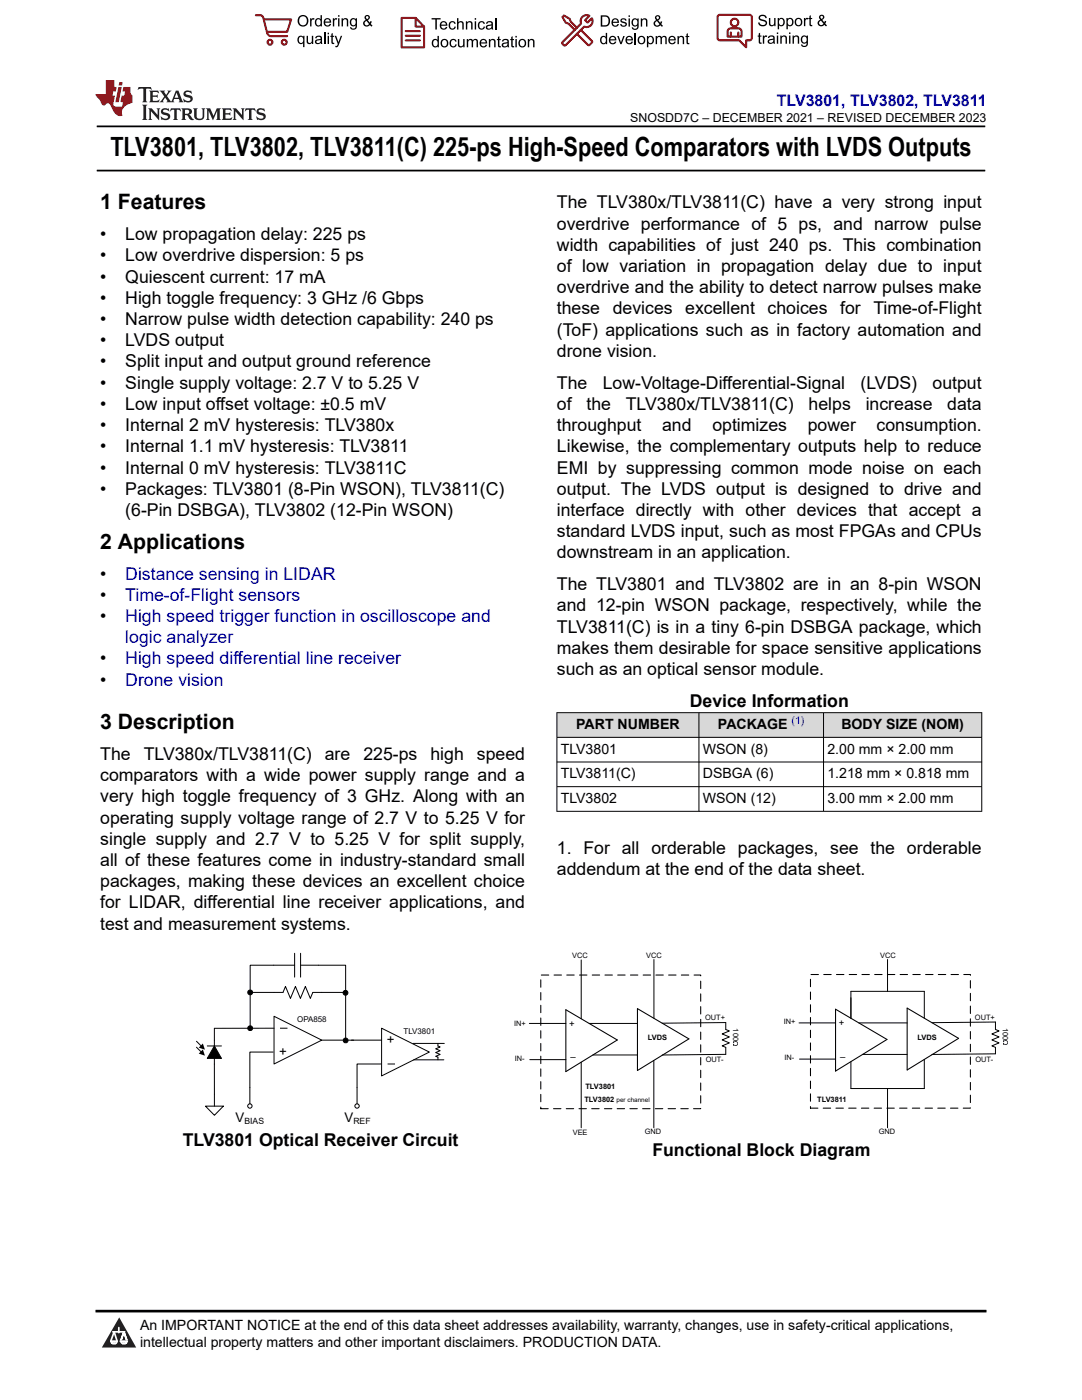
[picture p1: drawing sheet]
<svg xmlns="http://www.w3.org/2000/svg" width="216mm" height="279mm" viewBox="0 0 216 279" stroke-linecap="round" stroke-linejoin="round" font-family="sans-serif">
<defs><g id="words">
<text font-size="5.3" x="22" y="31.2">TLV3801, TLV3802, TLV3811(C) 225-ps High-Speed Comparators with LVDS Outputs</text>
<g font-size="4.2">
<text x="20" y="41.8">1 Features</text>
<text x="20" y="109.5">2 Applications</text>
<text x="20" y="145.5">3 Description</text>
</g>
<g font-size="3.5">
<text x="111.1" y="41.6">The TLV380x/TLV3811(C) have a very strong input</text>
<text x="20" y="47.9">•</text>
<text x="25" y="47.9">Low propagation delay: 225 ps</text>
<text x="111.1" y="45.8">overdrive performance of 5 ps, and narrow pulse</text>
<text x="20" y="52.2">•</text>
<text x="25" y="52.2">Low overdrive dispersion: 5 ps</text>
<text x="111.1" y="50.1">width capabilities of just 240 ps. This combination</text>
<text x="20" y="56.4">•</text>
<text x="25" y="56.4">Quiescent current: 17 mA</text>
<text x="111.1" y="54.3">of low variation in propagation delay due to input</text>
<text x="111.1" y="58.5">overdrive and the ability to detect narrow pulses make</text>
<text x="20" y="60.6">•</text>
<text x="20" y="64.9">•</text>
<text x="25" y="60.6">High toggle frequency: 3 GHz /6 Gbps</text>
<text x="25" y="64.9">Narrow pulse width detection capability: 240 ps</text>
<text x="111.1" y="62.8">these</text>
<text x="122.3" y="62.8">devices</text>
<text x="136.7" y="62.8">excellent</text>
<text x="153.2" y="62.8">choices</text>
<text x="167.6" y="62.8">for Time-of-Flight</text>
<text x="20" y="69.1">•</text>
<text x="25" y="69.1">LVDS output</text>
<text x="111.1" y="67">(ToF) applications such as in factory automation and</text>
<text x="111.1" y="71.2">drone vision.</text>
<text x="20" y="73.3">•</text>
<text x="20" y="77.6">•</text>
<text x="25" y="73.3">Split input and output ground reference</text>
<text x="25" y="77.6">Single supply voltage: 2.7 V to 5.25 V</text>
<text x="111.1" y="77.6">The</text>
<text x="120.3" y="77.6">Low-Voltage-Differential-Signal</text>
<text x="171.7" y="77.6">(LVDS)</text>
<text x="186.1" y="77.6">output</text>
<text x="20" y="81.8">•</text>
<text x="25" y="81.8">Low input offset voltage: ±0.5 mV</text>
<text x="111.1" y="81.8">of</text>
<text x="117" y="81.8">the</text>
<text x="124.9" y="81.8">TLV380x/TLV3811(C)</text>
<text x="161.4" y="81.8">helps</text>
<text x="172.7" y="81.8">increase</text>
<text x="189" y="81.8">data</text>
<text x="20" y="86">•</text>
<text x="25" y="86">Internal 2 mV hysteresis: TLV380x</text>
<text x="111.1" y="86">throughput</text>
<text x="132.1" y="86">and</text>
<text x="142.1" y="86">optimizes</text>
<text x="161.2" y="86">power</text>
<text x="174.9" y="86">consumption.</text>
<text x="20" y="90.3">•</text>
<text x="20" y="94.5">•</text>
<text x="25" y="90.3">Internal 1.1 mV hysteresis: TLV3811</text>
<text x="25" y="94.5">Internal 0 mV hysteresis: TLV3811C</text>
<text x="111.1" y="94.5">EMI by suppressing common mode noise on each</text>
<text x="111.1" y="90.3">Likewise, the complementary outputs help to reduce</text>
<text x="20" y="98.7">•</text>
<text x="25" y="98.7">Packages: TLV3801 (8-Pin WSON), TLV3811(C)</text>
<text x="111.1" y="98.7">output. The LVDS output is designed to drive and</text>
<text x="25" y="103">(6-Pin DSBGA), TLV3802 (12-Pin WSON)</text>
<text x="111.1" y="103">interface directly with other devices that accept a</text>
<text x="111.1" y="107.2">standard LVDS input, such as most FPGAs and CPUs</text>
<text x="111.1" y="111.4">downstream in an application.</text>
<text x="20" y="115.7">•</text>
<text x="20" y="119.9">•</text>
<text x="111.1" y="117.8">The TLV3801 and TLV3802 are in an 8-pin WSON</text>
<text x="20" y="124.1">•</text>
<text x="111.1" y="122">and 12-pin WSON package, respectively, while the</text>
<text x="111.1" y="126.3">TLV3811(C) is in a tiny 6-pin DSBGA package, which</text>
<text x="111.1" y="130.5">makes them desirable for space sensitive applications</text>
<text x="20" y="132.6">•</text>
<text x="20" y="136.8">•</text>
<text x="111.1" y="134.7">such as an optical sensor module.</text>
<text x="137.6" y="141.1">Device Information</text>
<text x="20" y="151.7">The</text>
<text x="20" y="155.9">comparators with a wide power supply range and a</text>
<text x="28.7" y="151.7">TLV380x/TLV3811(C)</text>
<text x="64.8" y="151.7">are</text>
<text x="72.5" y="151.7">225-ps</text>
<text x="85.9" y="151.7">high</text>
<text x="95.2" y="151.7">speed</text>
<text x="20" y="160.1">very high toggle frequency of 3 GHz. Along with an</text>
<text x="20" y="164.4">operating supply voltage range of 2.7 V to 5.25 V for</text>
<text x="20" y="172.8">all of these features come in industry-standard small</text>
<text x="20" y="168.6">single supply and 2.7 V to 5.25 V for split supply,</text>
<text x="111.1" y="170.3">1. For all orderable packages, see the orderable</text>
<text x="20" y="177.1">packages, making these devices an excellent choice</text>
<text x="111.1" y="174.6">addendum at the end of the data sheet.</text>
<text x="20" y="185.5">test and measurement systems.</text>
<text x="20" y="181.3">for LIDAR, differential line receiver applications, and</text>
<text x="36.5" y="228.8">TLV3801 Optical Receiver Circuit</text>
<text x="130.2" y="230.8">Functional Block Diagram</text>
</g>
<g font-size="3.5" fill="#00f">
<text x="25" y="115.7">Distance sensing in LIDAR</text>
<text x="25" y="119.9">Time-of-Flight sensors</text>
<text x="25" y="124.1">High speed trigger function in oscilloscope and</text>
<text x="25" y="128.4">logic analyzer</text>
<text x="25" y="132.6">High speed differential line receiver</text>
<text x="25" y="136.8">Drone vision</text>
</g>
<text font-size="3.2" fill="#00f" x="155" y="21.1">TLV3801, TLV3802, TLV3811</text>
<g font-size="2.8">
<text x="115" y="145.5">PART NUMBER</text>
<text x="143.3" y="145.5">PACKAGE</text>
<text x="167.9" y="145.5">BODY SIZE (NOM)</text>
<text x="111.9" y="150.4">TLV3801</text>
<text x="111.9" y="155.3">TLV3811(C)</text>
<text x="140.2" y="150.4">WSON (8)</text>
<text x="140.2" y="155.3">DSBGA (6)</text>
<text x="165.1" y="150.4">2.00 mm × 2.00 mm</text>
<text x="165.1" y="155.3">1.218 mm × 0.818 mm</text>
<text x="111.9" y="160.3">TLV3802</text>
<text x="140.2" y="160.3">WSON (12)</text>
<text x="165.1" y="160.3">3.00 mm × 2.00 mm</text>
<text x="27.9" y="265.5">An IMPORTANT NOTICE at the end of this data sheet addresses availability, warranty, changes, use in safety-critical applications,</text>
<text x="27.9" y="268.9">intellectual property matters and other important disclaimers. PRODUCTION DATA.</text>
</g>
<g font-size="2.6">
<text x="77.2" y="208.5">+</text>
<text x="55.7" y="210.7">+</text>
<text x="47" y="223.9">V</text>
<text x="68.7" y="224">V</text>
</g>
<text font-size="2.5" x="125.8" y="24.3">SNOSDD7C – DECEMBER 2021 – REVISED DECEMBER 2023</text>
<text font-size="2.1" fill="#00f" x="157.9" y="144.6">(1)</text>
<g font-size="1.9">
<text x="113.5" y="204.9">+</text>
<text x="167.4" y="204.8">+</text>
<text x="113.8" y="211.6">–</text>
<text x="167.6" y="211.5">–</text>
</g>
<g font-size="1.7">
<text x="48.8" y="224.3">BIAS</text>
<text x="70.5" y="224.3">REF</text>
</g>
<g font-size="1.6">
<text x="59.3" y="204">OPA858</text>
<text x="80.5" y="206.3">TLV3801</text>
</g>
<g font-size="1.5">
<text x="114.2" y="191.2">VCC</text>
<text x="129" y="191.2">VCC</text>
<text x="175.6" y="191.2">VCC</text>
<text x="140.7" y="203.6">OUT+</text>
<text x="194.5" y="203.5">OUT+</text>
<text x="102.6" y="204.7">IN+</text>
<text x="129.3" y="207.6">LVDS</text>
<text x="146.3" y="205.2" transform="rotate(90 146.3 205.2)">100</text>
<text x="156.4" y="204.4">IN+</text>
<text x="183.1" y="207.5">LVDS</text>
<text x="200.1" y="205.1" transform="rotate(90 200.1 205.1)">100</text>
<text x="102.7" y="211.8">IN-</text>
<text x="140.8" y="212">OUT-</text>
<text x="156.5" y="211.5">IN-</text>
<text x="194.6" y="211.9">OUT-</text>
<text x="116.6" y="219.9">TLV3802</text>
<text x="116.8" y="217.4">TLV3801</text>
<text x="163.1" y="220">TLV3811</text>
<text x="114.3" y="226.5">VEE</text>
<text x="128.7" y="226.3">GND</text>
<text x="175.3" y="226.3">GND</text>
</g>
<text font-size="1.3" x="123" y="219.9">per channel</text>
</g></defs>
<path d="M19.3 25.2h177.3M19.3 34h177.3" fill="none" stroke="#000" stroke-width=".35"/>
<g fill="#d8d8d8">
<path d="M111.1 142.2h84.8v5h-84.8z" fill-rule="evenodd"/>
<path d="M111.2 142.3h28.2v4.8h-28.2z" fill-rule="evenodd"/>
<path d="M139.5 142.3h24.8v4.8h-24.8z" fill-rule="evenodd"/>
<path d="M164.4 142.3h31.4v4.8h-31.4z" fill-rule="evenodd"/>
</g>
<g fill="none" stroke="#000" stroke-width=".2">
<path d="M111.1 142.2h84.9M111.1 147.2h84.9M111.1 152.1h84.9M111.1 157h84.9M111.1 142.2v19.8M139.5 142.2v19.8M164.3 142.2v19.8M195.9 142.2v19.8M111.1 161.9h84.9M58.8 192.6h-8.9v5.5M58.8 190.2v4.8M60 192.6h9v5.5"/>
<path d="M60 190.2v4.8M69 198.1h-6.6l-.5 1.1-1-2.3-1 2.3-1-2.3-.9 2.3-1-2.3-.5 1.2h-6.6v7.1M69 198.1v9.5h-4.8M39.2 207.8l.9 .9M39.2 209l.9 .9M41.4 208.7h2.8M42.8 208.7l1.4 2.5h-2.8zM42.8 205.2v15.6M54.5 210h-4.6v10.3M54.7 205.2h-11.9M54.7 202.8l9.5 4.8-9.5 4.7zM55.9 205.2h1.5"/>
<path d="M68.8 207.6h1.8M70.1 207.6h6M76 212.3h-4.8v8M76.1 205.2l9.6 4.8-9.6 4.7zM77.3 212.3h1.5M82.4 208.2h6.3M82.6 211.5h6M87.4 208.2v.6l.4 .1-.9 .4 .9 .4-.9 .4 .9 .3-.9 .4 .5 .2v.5M41 220.8h3.6l-1.8 1.8z"/>
<circle cx="49.9" cy="198.1" r=".48"/>
<circle cx="68.9" cy="198.1" r=".48"/>
<circle cx="49.9" cy="205.2" r=".48"/>
<circle cx="69" cy="207.6" r=".48"/>
<circle cx="49.9" cy="220.7" r=".43"/>
<circle cx="71.2" cy="220.7" r=".43"/>
</g>
<g fill="#000">
<path d="M40.5 208.3l.4 1.2-1.2-.4zM40.5 209.4l.4 1.3-1.2-.4zM42.8 208.7l1.4 2.5h-2.8z"/>
<circle cx="49.9" cy="198.1" r=".48"/>
<circle cx="68.9" cy="198.1" r=".48"/>
<circle cx="49.9" cy="205.2" r=".48"/>
<circle cx="69" cy="207.6" r=".48"/>
</g>
<path d="M107.9 194.6h31.9v26.7h-31.9z" fill-rule="evenodd" fill="#fff"/>
<path d="M107.9 194.6h31.9v26.7h-31.9z" fill="none" stroke="#000" stroke-width=".21" stroke-dasharray="1.5 1.1"/>
<path d="M116 191.6v11.7M130.5 191.5v11.7M105.6 204.2h7.3M105.7 211.5h7.2M116 212v13.1M117.6 204.2h9.6M118.3 210.5h8.9M130.5 211.6v13.5M132.1 204.2l12.7-.1v1.4l.7 .3-1.4 .5 1.4 .6-1.4 .6 1.4 .6-1.4 .6 .7 .3v1.4l-12.7 .1" fill="none" stroke="#000" stroke-width=".2"/>
<path d="M112.9 201.5l10.3 6.1-10.3 6.3zM127.2 201.3l10.3 6-10.3 6.3z" fill="none" stroke="#000" stroke-width=".21"/>
<path d="M161.7 194.5h31.9v26.7h-31.9z" fill-rule="evenodd" fill="#fff"/>
<path d="M161.7 194.5h31.9v26.7h-31.9z" fill="none" stroke="#000" stroke-width=".21" stroke-dasharray="1.5 1.1"/>
<path d="M177.1 191.5v6.3M159.4 204.1h7.3M159.5 211.4h7.2M171.4 204.1h9.6M172.1 210.4h8.9M177.1 217.2v7.9M184.4 203.2v-5.4h-14.6v5.4M184.4 211.4v5.8h-14.6v-5.3M185.9 204.1l12.7-.1v1.5l.7 .3-1.4 .5 1.4 .6-1.4 .6 1.4 .6-1.4 .6 .7 .3v1.3l-12.7 .1" fill="none" stroke="#000" stroke-width=".2"/>
<path d="M166.7 201.4l10.3 6-10.3 6.4zM181 201.2l10.3 6-10.3 6.3z" fill="none" stroke="#000" stroke-width=".21"/>
<path d="M0 0h215.9v23.8h-215.9z" fill-rule="evenodd" fill="#fff"/>
<path d="M27.7 17.4l-.2 .6 .5-.3h.6v.1v2.2l-.2 .4h1l-.2-.4v-2.2v-.1h.5l.5 .3-.1-.6zM29.8 18.1l.2 .4v1.5l-.2 .4h1.9l.1-.6a1.08 1.08 0 0 1-1.3 .2v-.7h.6l.4 .2v-.6l-.4 .2h-.6v-.6l.2-.1a1 1 0 0 1 1 .2l-.1-.5zM31.8 18.1l1 1.1-1 1.2h.9l-.2-.2 .4-.7 .5 .7-.2 .2h1.6l-.2-.2 .1-.4h1l.1 .4-.1 .2h.9l-.2-.3-.8-2h-.5l-1 2.2-.8-1.1 .9-1.1h-.8l.2 .2-.5 .7-.3-.7 .1-.2zM35.2 18.5l.4 1h-.8zM36.8 18.2a.65 .65 0 0 0-.2 .7 .65 .65 0 0 0 .6 .5l.7 .2 .1 .2a.79 .79 0 0 1-.7 .4 .79 .79 0 0 1-.7-.5l.1 .7 .2-.1a.93 .93 0 0 0 1.1 .1 .93 .93 0 0 0 .4-1 1.46 1.46 0 0 0-1.2-.6l-.1-.3a1.09 1.09 0 0 1 1.2 .2l-.2-.6-.1 .1-.6-.2zM28.4 20.9l.2 .4v2.3l-.2 .3h1l-.2-.3v-2.3l.2-.4zM29.6 21.6l.2 .4v1.6l-.2 .3h.8l-.3-.3v-1.4l1.7 1.8v-2l.2-.4h-.8l.2 .2 .1 1.1-1.2-1.3zM32.3 21.8a.65 .65 0 0 0-.2 .7 .65 .65 0 0 0 .7 .4l.6 .2 .1 .2a.79 .79 0 0 1-.7 .4 .79 .79 0 0 1-.7-.5l.1 .7 .2-.1a.93 .93 0 0 0 1.1 .1 .93 .93 0 0 0 .4-.9 1.46 1.46 0 0 0-1.2-.6l-.1-.4a1.09 1.09 0 0 1 1.2 .2l-.2-.6-.1 .1-.6-.1zM34.1 21.6l-.1 .7a.63 .63 0 0 1 .7-.4l.1 1.7-.3 .3h1l-.2-.3v-1.7a.66 .66 0 0 1 .8 .4l-.1-.7zM36.2 21.6l.2 .4v1.6l-.2 .3h.9l-.2-.2v-.7h.5l.1 .2a.79 .79 0 0 0 1.2 .6l-1-.9a.61 .61 0 0 0 .6-.6 .61 .61 0 0 0-.5-.6zM36.9 21.9h.2a.47 .47 0 0 1 .5 .1 .47 .47 0 0 1 .1 .5l-.2 .2h-.6zM38.5 21.6l.2 .2a2.27 2.27 0 0 0 .4 2 1.04 1.04 0 0 0 1.7-.7v-1.3l.2-.2h-.8l.2 .4v1.1a.6 .6 0 0 1-.6 .6 .6 .6 0 0 1-.6-.6v-1.1l.3-.4zM41.1 21.6l.2 .4v1.6l-.2 .3h.7l-.2-.3v-1.5l.9 1.9 .8-1.9v1.5l-.2 .3h1l-.3-.3v-1.6l.3-.4h-.8l-.7 1.5-.7-1.5zM44.3 21.6l.2 .4v1.6l-.2 .3h1.9l.1-.5a1.09 1.09 0 0 1-1.3 .1v-.6h.6l.4 .1v-.6l-.4 .2h-.6v-.6l.2-.1a1.01 1.01 0 0 1 1 .3l-.1-.6zM46.4 21.6l.3 .4v1.6l-.3 .3h.8l-.2-.3v-1.4l1.6 1.8v-2l.2-.4h-.7l.2 .2v1.1l-1.2-1.3zM49 21.6l-.1 .7a.63 .63 0 0 1 .8-.4v1.7l-.3 .3h1l-.2-.3v-1.7a.66 .66 0 0 1 .8 .4l-.1-.7zM51.4 21.8a.65 .65 0 0 0-.2 .7 .65 .65 0 0 0 .6 .4l.6 .2 .2 .2a.79 .79 0 0 1-.8 .4 .79 .79 0 0 1-.6-.5l.1 .7 .2-.1a.93 .93 0 0 0 1 .1 .93 .93 0 0 0 .5-.9 1.46 1.46 0 0 0-1.3-.6l-.1-.4a1.09 1.09 0 0 1 1.3 .2l-.2-.6-.2 .1-.5-.1z" fill="#231f20"/>
<path d="M21.1 16v2.8h-2.1l.1 .3 .9 1a.95 .95 0 0 0 .9 .9 .59 .59 0 0 1 .6-.4 .59 .59 0 0 1 .5 .4l.4 .8a1.59 1.59 0 0 0 2.1 1.3 1.61 1.61 0 0 1 1-2.2l1-.4-.1-1.5a1.59 1.59 0 0 1-.4-1.6h-1.4l-.2 .9h.5l-.1 .8h-.5l-.2 1v.2l.4 .1-.2 .9h-.6a.73 .73 0 0 1-1.1-.7l.3-1.5h-.5l.2-.8h.5l.2-.9h-.5v-1.4zM23.6 17.4l-.6 3h.7l.6-3zM23.8 16.4l-.1 .7h.7l.1-.7z" fill="#ed1c24"/>
<g fill="#000">
<path d="M59.4 4.2a1.12 1.12 0 0 1 2.2 0 1.12 1.12 0 0 1-2.2 0zM59.9 3.5a.89 .89 0 0 0-.1 1.1 .89 .89 0 0 0 1.1 .4 .88 .88 0 0 0 .3-1.3 .88 .88 0 0 0-1.3-.2z" fill-rule="evenodd"/>
<path d="M59.5 7.3l.5-.2 .5 .3v-.3h.3v2.3h-.3v-.8a.74 .74 0 0 1-1 0 .74 .74 0 0 1-.1-1zM59.8 7.5a.57 .57 0 0 0-.2 .7 .57 .57 0 0 0 .8 .2 .57 .57 0 0 0 .1-.7 .57 .57 0 0 0-.7-.2z" fill-rule="evenodd"/>
<path d="M61.9 3.6h.2v.3l.2-.2 .3-.1 .2 .1-.1 .3a.36 .36 0 0 0-.5 0 .36 .36 0 0 0 0 .4v.9h-.3z" fill-rule="evenodd"/>
<path d="M61.2 7.1h.3v.9a.41 .41 0 0 0 .4 .6 .41 .41 0 0 0 .3-.6v-.9h.3v1.7h-.2v-.3a.58 .58 0 0 1-.7 .3 .58 .58 0 0 1-.4-.6z" fill-rule="evenodd"/>
<path d="M63 3.8l.5-.2 .5 .2v-.8h.2v2.3h-.2v-.2a.75 .75 0 0 1-1-.1 .75 .75 0 0 1-.1-1zM63.2 4a.57 .57 0 0 0-.1 .7 .57 .57 0 0 0 .8 .2 .57 .57 0 0 0 .1-.7 .57 .57 0 0 0-.8-.2z" fill-rule="evenodd"/>
<path d="M63 7.3a.74 .74 0 0 1 1-.1 .74 .74 0 0 1 .3 .9v.7h-.3v-.2a.57 .57 0 0 1-.8 .2 .57 .57 0 0 1-.2-.8l1-.3a.41 .41 0 0 0-.4-.4 .41 .41 0 0 0-.4 .4l-.3-.1zM63.2 8.2a.35 .35 0 0 0 .2 .5 .35 .35 0 0 0 .5-.3l.1-.4z" fill-rule="evenodd"/>
<path d="M65.4 6.5h.3v.3h-.3zM65.4 7.1h.3v1.7h-.3z" fill-rule="evenodd"/>
<path d="M64.8 3.8a.76 .76 0 0 1 .9-.1 .76 .76 0 0 1 .4 .8h-1.2a.47 .47 0 0 0 .3 .6 .47 .47 0 0 0 .6-.4l.3 .1a.82 .82 0 0 1-1.3 .3 .82 .82 0 0 1 0-1.3zM65 4l-.1 .3h.9l-.3-.4z" fill-rule="evenodd"/>
<path d="M66.4 3.6h.3v.3l.1-.2 .4-.1 .1 .1-.1 .3a.36 .36 0 0 0-.4 0 .36 .36 0 0 0-.1 .4v.9h-.3z" fill-rule="evenodd"/>
<path d="M66.1 6.7l.3-.1v.5h.3v.3h-.3v.9l.1 .2h.2v.3a.41 .41 0 0 1-.4-.1 .41 .41 0 0 1-.2-.4v-.9h-.2v-.3h.2z" fill-rule="evenodd"/>
<path d="M66.8 7.1h.3l.4 1.4 .5-1.4h.3l-.6 1.7a.57 .57 0 0 1-.8 .6v-.3a.37 .37 0 0 0 .5-.3z" fill-rule="evenodd"/>
<path d="M67.5 3h.2v.3h-.2zM67.5 3.6h.2v1.7h-.2z" fill-rule="evenodd"/>
<path d="M68.2 3.6h.2v.3a.58 .58 0 0 1 .7-.3 .58 .58 0 0 1 .4 .7v1h-.3v-1a.4 .4 0 0 0-.4-.5 .4 .4 0 0 0-.4 .6v.9h-.2z" fill-rule="evenodd"/>
<path d="M70 3.8l.5-.2 .5 .2v-.2h.2v1.5a.71 .71 0 0 1-.5 .8 .71 .71 0 0 1-.8-.5h.2a.46 .46 0 0 0 .6 .3 .46 .46 0 0 0 .3-.6 .78 .78 0 0 1-1.1-.2 .78 .78 0 0 1 .1-1.1zM70.2 4a.53 .53 0 0 0-.1 .8 .53 .53 0 0 0 .8 0 .54 .54 0 0 0 0-.7 .54 .54 0 0 0-.7-.1z" fill-rule="evenodd"/>
<path d="M72.9 3.1a.53 .53 0 0 1 .8 .1 .53 .53 0 0 1-.3 .8l.4 .5 .1-.3 .3 .1-.2 .5 .3 .3-.2 .2-.3-.3a.71 .71 0 0 1-1.2 .1 .71 .71 0 0 1 .4-1.1l-.3-.5zM73 3.5a.3 .3 0 0 0 .6 0 .3 .3 0 0 0-.6 0zM72.9 4.3a.45 .45 0 0 0 0 .7 .45 .45 0 0 0 .7-.2l-.5-.6z" fill-rule="evenodd"/>
<path d="M86.1 3.6h1.8v.3h-.7v2h-.3v-2h-.8z" fill-rule="evenodd"/>
<path d="M86.3 8l.5-.2 .5 .2v-.8h.3v2.2h-.3v-.2a.76 .76 0 0 1-1 0 .76 .76 0 0 1-.1-1zM86.6 8.1a.58 .58 0 0 0-.2 .8 .58 .58 0 0 0 .8 .2 .58 .58 0 0 0 .1-.8 .58 .58 0 0 0-.7-.2z" fill-rule="evenodd"/>
<path d="M88.2 7.9a.81 .81 0 0 1 1.1 .2 .81 .81 0 0 1-.2 1.1 .81 .81 0 0 1-1.1-.1l-.1-.8zM88.3 8.1a.57 .57 0 0 0 0 .9 .57 .57 0 0 0 .8 0 .57 .57 0 0 0 0-.8 .57 .57 0 0 0-.8-.1z" fill-rule="evenodd"/>
<path d="M88 4.4a.77 .77 0 0 1 .9-.1 .77 .77 0 0 1 .4 .8h-1.3a.48 .48 0 0 0 .4 .6 .48 .48 0 0 0 .6-.3h.3a.83 .83 0 0 1-1.3 .4 .83 .83 0 0 1 0-1.4zM88.2 4.6l-.2 .3h1l-.3-.4z" fill-rule="evenodd"/>
<path d="M89.7 4.4a.7 .7 0 0 1 1.2 .3l-.2 .1a.45 .45 0 0 0-.6-.3 .45 .45 0 0 0-.3 .6 .45 .45 0 0 0 .3 .6 .45 .45 0 0 0 .6-.4h.3a.76 .76 0 0 1-1.1 .6 .76 .76 0 0 1-.3-1.1z" fill-rule="evenodd"/>
<path d="M89.9 8a.7 .7 0 0 1 1.2 .3h-.3a.45 .45 0 0 0-.5-.3 .45 .45 0 0 0-.3 .6 .45 .45 0 0 0 .3 .6 .45 .45 0 0 0 .6-.4l.2 .1a.76 .76 0 0 1-1 .5 .76 .76 0 0 1-.4-1.1z" fill-rule="evenodd"/>
<path d="M91.2 3.6h.3v.8a.59 .59 0 0 1 .7-.2 .59 .59 0 0 1 .3 .7v1h-.2v-1a.4 .4 0 0 0-.5-.4 .4 .4 0 0 0-.3 .5v.9h-.3z" fill-rule="evenodd"/>
<path d="M91.4 7.8h.2v.9a.41 .41 0 0 0 .5 .5 .41 .41 0 0 0 .3-.5v-.9h.3v1.6h-.3v-.2a.58 .58 0 0 1-.7 .3 .58 .58 0 0 1-.3-.7z" fill-rule="evenodd"/>
<path d="M93 4.2h.2v.3a.59 .59 0 0 1 .7-.3 .59 .59 0 0 1 .4 .7v1h-.3v-1a.41 .41 0 0 0-.4-.5 .41 .41 0 0 0-.4 .6v.9h-.2z" fill-rule="evenodd"/>
<path d="M93.1 7.8h.3v.2a.56 .56 0 0 1 1 0 .54 .54 0 0 1 .6-.2 .54 .54 0 0 1 .4 .5v1.1h-.3v-1a.34 .34 0 0 0-.3-.4 .34 .34 0 0 0-.4 .3v1.1h-.3v-1a.38 .38 0 0 0-.5-.4 .38 .38 0 0 0-.2 .6v.8h-.3z" fill-rule="evenodd"/>
<path d="M94.7 3.6h.3v.3h-.3zM94.7 4.2h.3v1.7h-.3z" fill-rule="evenodd"/>
<path d="M95.5 4.4a.7 .7 0 0 1 1.3 .3l-.3 .1a.45 .45 0 0 0-.6-.3 .45 .45 0 0 0-.3 .6 .45 .45 0 0 0 .3 .6 .45 .45 0 0 0 .6-.4h.3a.76 .76 0 0 1-1.1 .6 .76 .76 0 0 1-.3-1.1z" fill-rule="evenodd"/>
<path d="M95.9 8a.77 .77 0 0 1 .9-.2 .77 .77 0 0 1 .4 .9h-1.2a.48 .48 0 0 0 .3 .5 .48 .48 0 0 0 .6-.3h.3a.83 .83 0 0 1-1.3 .4 .83 .83 0 0 1 0-1.3zM96.1 8.1l-.1 .4h.9l-.2-.5z" fill-rule="evenodd"/>
<path d="M97.5 7.8h.3v.2a.59 .59 0 0 1 .7-.2 .59 .59 0 0 1 .4 .6v1h-.3v-1a.41 .41 0 0 0-.5-.4 .41 .41 0 0 0-.3 .5v.9h-.3z" fill-rule="evenodd"/>
<path d="M97.1 4.4a.74 .74 0 0 1 1-.1 .74 .74 0 0 1 .3 .9v.7h-.3v-.2a.59 .59 0 0 1-.8 .2 .59 .59 0 0 1-.3-.8l1.1-.3a.42 .42 0 0 0-.4-.4 .42 .42 0 0 0-.5 .4l-.2-.1zM97.3 5.3a.36 .36 0 0 0 .2 .5 .36 .36 0 0 0 .5-.2l.1-.5z" fill-rule="evenodd"/>
<path d="M99.4 7.4l.2-.2v.6h.3v.2h-.3v1l.1 .2h.2l.1 .2a.41 .41 0 0 1-.5 0 .41 .41 0 0 1-.1-.4v-1h-.2v-.2h.2z" fill-rule="evenodd"/>
<path d="M100.3 8a.74 .74 0 0 1 .9-.2 .74 .74 0 0 1 .3 .9l.1 .7h-.3v-.2a.59 .59 0 0 1-.8 .3 .59 .59 0 0 1-.3-.8l1-.3a.42 .42 0 0 0-.3-.4 .42 .42 0 0 0-.5 .3h-.3zM100.5 8.8a.36 .36 0 0 0 .1 .5 .36 .36 0 0 0 .5-.2l.2-.5z" fill-rule="evenodd"/>
<path d="M102 7.4l.3-.2v.6h.3v.2h-.3v1l.1 .2h.2v.2a.41 .41 0 0 1-.5 0 .41 .41 0 0 1-.1-.4v-1h-.2v-.2h.2z" fill-rule="evenodd"/>
<path d="M102.8 7.2h.3v.3h-.3zM102.8 7.8h.3v1.6h-.3z" fill-rule="evenodd"/>
<path d="M103.7 7.9a.81 .81 0 0 1 1.1 .2 .81 .81 0 0 1-.1 1.1 .81 .81 0 0 1-1.2-.1v-.8zM103.9 8.1a.57 .57 0 0 0-.1 .9 .57 .57 0 0 0 .8 0 .57 .57 0 0 0 0-.8 .57 .57 0 0 0-.7-.1z" fill-rule="evenodd"/>
<path d="M105.3 7.8h.3v.2a.59 .59 0 0 1 .7-.2 .59 .59 0 0 1 .4 .6v1h-.3v-1a.41 .41 0 0 0-.5-.4 .41 .41 0 0 0-.3 .5v.9h-.3z" fill-rule="evenodd"/>
<path d="M119.9 3.1h.7a1.12 1.12 0 0 1 1.1 1.1 1.12 1.12 0 0 1-1 1.1h-.8zM120.2 3.3v1.7h.4a.86 .86 0 0 0 .8-.8 .86 .86 0 0 0-.8-.9z" fill-rule="evenodd"/>
<path d="M119.9 7.4l.5-.3 .5 .3v-.8h.2v2.2h-.2v-.2a.75 .75 0 0 1-1 0 .75 .75 0 0 1-.1-1zM120.1 7.5a.57 .57 0 0 0-.1 .8 .57 .57 0 0 0 .8 .2 .57 .57 0 0 0 .1-.8 .57 .57 0 0 0-.8-.2z" fill-rule="evenodd"/>
<path d="M121.7 7.4a.76 .76 0 0 1 .9-.2 .76 .76 0 0 1 .4 .9h-1.2a.47 .47 0 0 0 .3 .5 .47 .47 0 0 0 .6-.3h.3a.82 .82 0 0 1-1.3 .4 .82 .82 0 0 1 0-1.3zM121.9 7.5l-.1 .3h.9l-.3-.4z" fill-rule="evenodd"/>
<path d="M122.2 3.9a.76 .76 0 0 1 .9-.2 .76 .76 0 0 1 .4 .9h-1.2a.47 .47 0 0 0 .4 .5 .47 .47 0 0 0 .5-.3h.3a.82 .82 0 0 1-1.3 .4 .82 .82 0 0 1 0-1.3zM122.5 4l-.2 .3h.9l-.2-.4z" fill-rule="evenodd"/>
<path d="M123.9 3.8a.71 .71 0 0 1 1.1 .3h-.2a.32 .32 0 0 0-.4-.3 .32 .32 0 0 0-.3 .4h.1a.75 .75 0 0 1 .9 .8 .72 .72 0 0 1-.7 .3 .72 .72 0 0 1-.7-.5h.3a.36 .36 0 0 0 .4 .4 .36 .36 0 0 0 .3-.5 .8 .8 0 0 1-.9-.7z" fill-rule="evenodd"/>
<path d="M123.2 7.2h.3l.4 1.3 .5-1.3h.3l-.7 1.6h-.2z" fill-rule="evenodd"/>
<path d="M125.4 3.1h.3v.3h-.3zM125.4 3.7h.3v1.6h-.3z" fill-rule="evenodd"/>
<path d="M125 7.4a.76 .76 0 0 1 .9-.2 .76 .76 0 0 1 .4 .9h-1.2a.47 .47 0 0 0 .3 .5 .47 .47 0 0 0 .6-.3h.3a.82 .82 0 0 1-1.3 .4 .82 .82 0 0 1 0-1.3zM125.2 7.5l-.1 .3h.9l-.2-.4z" fill-rule="evenodd"/>
<path d="M126.2 3.9l.5-.3 .5 .3v-.2h.2v1.4a.71 .71 0 0 1-.5 .8 .71 .71 0 0 1-.8-.5l.2 .1a.46 .46 0 0 0 .6 .2 .46 .46 0 0 0 .3-.6 .78 .78 0 0 1-1.1-.1 .78 .78 0 0 1 .1-1.1zM126.4 4a.53 .53 0 0 0-.1 .8 .53 .53 0 0 0 .8 0 .54 .54 0 0 0 0-.7 .54 .54 0 0 0-.7-.1z" fill-rule="evenodd"/>
<path d="M127.5 7.3a.8 .8 0 0 1 1.1 .2 .8 .8 0 0 1-.1 1.1 .8 .8 0 0 1-1.2-.1v-.8zM127.7 7.5a.56 .56 0 0 0-.1 .9 .56 .56 0 0 0 .8-.1 .56 .56 0 0 0 0-.7 .56 .56 0 0 0-.7-.1z" fill-rule="evenodd"/>
<path d="M127.9 3.7h.2v.2a.58 .58 0 0 1 .7-.2 .58 .58 0 0 1 .4 .6v1h-.3v-1a.4 .4 0 0 0-.4-.4 .4 .4 0 0 0-.4 .5v.9h-.2z" fill-rule="evenodd"/>
<path d="M129.1 7.2h.2v.2a.72 .72 0 0 1 1-.1 .72 .72 0 0 1 .2 1 .64 .64 0 0 1-.5 .5 .64 .64 0 0 1-.6-.2v.8h-.3zM129.5 7.5a.56 .56 0 0 0-.2 .8 .56 .56 0 0 0 .8 .2 .56 .56 0 0 0 .1-.8 .56 .56 0 0 0-.7-.2z" fill-rule="evenodd"/>
<path d="M130.8 7.2h.3v.2a.55 .55 0 0 1 .9 0 .53 .53 0 0 1 .6-.3 .53 .53 0 0 1 .4 .6v1.1h-.2v-1a.34 .34 0 0 0-.3-.4 .34 .34 0 0 0-.4 .3v1.1h-.3v-1a.37 .37 0 0 0-.5-.4 .37 .37 0 0 0-.2 .6v.8h-.3z" fill-rule="evenodd"/>
<path d="M130.8 3.2a.53 .53 0 0 1 .9 .1 .53 .53 0 0 1-.4 .8l.4 .5 .2-.4 .2 .1-.2 .5 .4 .3-.2 .3-.3-.4a.71 .71 0 0 1-1.2 .1 .71 .71 0 0 1 .3-1.1l-.2-.5zM130.9 3.6a.3 .3 0 0 0 .6 0 .3 .3 0 0 0-.6 0zM130.9 4.3a.45 .45 0 0 0 0 .7 .45 .45 0 0 0 .7-.2l-.5-.6z" fill-rule="evenodd"/>
<path d="M133.6 7.4a.76 .76 0 0 1 .9-.2 .76 .76 0 0 1 .3 .9h-1.2a.47 .47 0 0 0 .4 .5 .47 .47 0 0 0 .6-.3h.2a.82 .82 0 0 1-1.2 .4 .82 .82 0 0 1 0-1.3zM133.8 7.5l-.2 .3h1l-.3-.4z" fill-rule="evenodd"/>
<path d="M135.2 7.2h.2v.2a.58 .58 0 0 1 .7-.2 .58 .58 0 0 1 .4 .6v1h-.3v-1a.4 .4 0 0 0-.4-.4 .4 .4 0 0 0-.3 .5v.9h-.3z" fill-rule="evenodd"/>
<path d="M137 6.8l.3-.2v.6h.2v.2h-.2v1v.2h.2l.1 .2a.41 .41 0 0 1-.5 0 .41 .41 0 0 1-.1-.5v-.9h-.2v-.2h.2z" fill-rule="evenodd"/>
<path d="M151.6 3.1a.88 .88 0 0 1 1.4 .5h-.3a.49 .49 0 0 0-.5-.5 .49 .49 0 0 0-.5 .6l.1 .1a1.06 1.06 0 0 1 1.2 1 .95 .95 0 0 1-.9 .4 .95 .95 0 0 1-.8-.7h.3a.58 .58 0 0 0 .6 .5 .58 .58 0 0 0 .5-.6l-.2-.1a.95 .95 0 0 1-1.1-.9z" fill-rule="evenodd"/>
<path d="M151.4 6.7l.3-.2v.6h.2v.2h-.2v1v.2h.2l.1 .2a.41 .41 0 0 1-.5 0 .41 .41 0 0 1-.1-.5v-.9h-.2v-.2h.2z" fill-rule="evenodd"/>
<path d="M152.2 7.1h.3v.2l.1-.2h.4h.1l-.1 .3a.36 .36 0 0 0-.4 0 .36 .36 0 0 0-.1 .5v.8h-.3z" fill-rule="evenodd"/>
<path d="M153.3 7.3a.74 .74 0 0 1 1-.2 .74 .74 0 0 1 .3 .9l.1 .7h-.3l-.1-.2a.57 .57 0 0 1-.8 .3 .57 .57 0 0 1-.1-.9l.9-.2a.41 .41 0 0 0-.4-.4 .41 .41 0 0 0-.4 .3h-.3zM153.5 8.1a.35 .35 0 0 0 .2 .5 .35 .35 0 0 0 .5-.2l.1-.5z" fill-rule="evenodd"/>
<path d="M153.4 3.6h.3v.9a.41 .41 0 0 0 .4 .5 .41 .41 0 0 0 .4-.5v-.9h.2v1.6h-.2v-.2a.58 .58 0 0 1-.7 .2 .58 .58 0 0 1-.4-.6z" fill-rule="evenodd"/>
<path d="M155 6.5h.3v.3h-.3zM155 7.1h.3v1.6h-.3z" fill-rule="evenodd"/>
<path d="M155.2 3.6h.2v.2a.72 .72 0 0 1 1-.1 .72 .72 0 0 1 .2 1 .64 .64 0 0 1-.5 .5 .64 .64 0 0 1-.6-.2v.8h-.3zM155.6 3.9a.56 .56 0 0 0-.2 .8 .56 .56 0 0 0 .8 .2 .56 .56 0 0 0 .1-.8 .56 .56 0 0 0-.7-.2z" fill-rule="evenodd"/>
<path d="M155.7 7.1h.3v.2a.58 .58 0 0 1 .7-.2 .58 .58 0 0 1 .3 .6v1h-.3v-1a.4 .4 0 0 0-.4-.4 .4 .4 0 0 0-.3 .5v.9h-.3z" fill-rule="evenodd"/>
<path d="M156.9 3.6h.3v.2a.72 .72 0 0 1 .9-.1 .72 .72 0 0 1 .2 1 .64 .64 0 0 1-.4 .5 .64 .64 0 0 1-.7-.2v.8h-.3zM157.3 3.9a.56 .56 0 0 0-.1 .8 .56 .56 0 0 0 .7 .2 .56 .56 0 0 0 .2-.8 .56 .56 0 0 0-.8-.2z" fill-rule="evenodd"/>
<path d="M157.4 6.5h.3v.3h-.3zM157.4 7.1h.3v1.6h-.3z" fill-rule="evenodd"/>
<path d="M158.1 7.1h.3v.2a.58 .58 0 0 1 .7-.2 .58 .58 0 0 1 .4 .6v1h-.3v-1a.4 .4 0 0 0-.5-.4 .4 .4 0 0 0-.3 .5v.9h-.3z" fill-rule="evenodd"/>
<path d="M158.8 3.7a.8 .8 0 0 1 1.1 .2 .8 .8 0 0 1-.1 1.1 .8 .8 0 0 1-1.1-.1l-.1-.8zM159 3.9a.56 .56 0 0 0-.1 .9 .56 .56 0 0 0 .9 0 .56 .56 0 0 0-.1-.8 .56 .56 0 0 0-.7-.1z" fill-rule="evenodd"/>
<path d="M160 7.3l.5-.2 .5 .2v-.2h.2v1.4a.71 .71 0 0 1-.5 .9 .71 .71 0 0 1-.9-.5h.3a.46 .46 0 0 0 .6 .2 .46 .46 0 0 0 .2-.6 .78 .78 0 0 1-1-.1 .78 .78 0 0 1 .1-1.1zM160.2 7.4a.53 .53 0 0 0-.1 .8 .53 .53 0 0 0 .8 0 .54 .54 0 0 0 0-.7 .54 .54 0 0 0-.7-.1z" fill-rule="evenodd"/>
<path d="M160.4 3.6h.3v.2l.1-.2h.4h.1l-.1 .3a.36 .36 0 0 0-.4 0 .36 .36 0 0 0-.1 .5v.8h-.3z" fill-rule="evenodd"/>
<path d="M161.5 3.2l.3-.2v.6h.3v.2h-.3v1v.2h.3v.2a.41 .41 0 0 1-.5 0 .41 .41 0 0 1-.1-.5v-.9h-.2v-.2h.2z" fill-rule="evenodd"/>
<path d="M163.6 3.1a.53 .53 0 0 1 .8 .1 .53 .53 0 0 1-.3 .8l.4 .5 .1-.3h.3l-.2 .5 .3 .3-.2 .3-.3-.3a.71 .71 0 0 1-1.2 .1 .71 .71 0 0 1 .4-1.2l-.3-.5zM163.7 3.5a.3 .3 0 0 0 .5 0 .3 .3 0 0 0-.5 0zM163.6 4.2a.45 .45 0 0 0 0 .8 .45 .45 0 0 0 .7-.3l-.5-.6z" fill-rule="evenodd"/>
</g>
<path d="M64.8 6.5v2.3M98.9 3.6v2.3M126.8 6.6v2.2" fill="none" stroke="#000" stroke-width=".28"/>
<g fill="none" stroke="#de0000" stroke-width=".42">
<path d="M51.1 3l1 .1a1.4 1.4 0 0 1 .6 1.2l.7 2.5a.95 .95 0 0 0 1.1 .4h2.8M52.7 3.9h5.4l-.8 2.4h-4M80.1 3.6h2.8v1.7h1.7v4.2h-4.5zM81 7.1h2.8M81 6.2h2.8M81 8.1h2.8M82.9 3.6l1.7 1.7M115.1 5.5l-1.3-1.2-.1-.5-1.2-.7-.3 .3 .7 1.1 .5 .2 1.3 1.3M115.9 6l2.2 2.2v.3l-.5 .5h-.3l-2.2-2.2zM115.9 6l.7-.7a1.19 1.19 0 0 0 1.3-.3 1.19 1.19 0 0 0 .2-1.4l-.9 .9-.4-.5 .8-.8a1.19 1.19 0 0 0-1.4 .1 1.19 1.19 0 0 0-.2 1.4l-3.8 3.7v.3l.3 .3h.3l2.3-2.2M143.2 3.2l.4-.2h6l.4 .2v4.4l-.2 .4-.9 .1v1.3l-1.4-1.3h-3.9l-.4-.3zM145.4 5.8l.4-.1h1.6a.61 .61 0 0 1 .6 .6v1h-2.8v-1z"/>
<path d="M145.8 6.5v.8M147.3 6.5v.8"/>
<circle cx="53.9" cy="8.4" r=".49"/>
<circle cx="56.7" cy="8.4" r=".49"/>
<circle cx="146.6" cy="4.5" r=".75"/>
</g>
<path d="M0 261.4h215.9v18h-215.9z" fill-rule="evenodd" fill="#fff"/>
<path d="M23.8 262.9l3.4 6h-6.9z" fill="#231f20"/>
<path d="M22.1 267.7h1.3l-.4 .5h-.3a.55 .55 0 0 1-.6-.5z" fill-rule="evenodd" fill="#fff"/>
<path d="M22.1 267.7h1.3l-.4 .5h-.3a.55 .55 0 0 1-.6-.5z" fill="none" stroke="#231f20" stroke-width=".34"/>
<path d="M22.1 267.7h1.3l-.4 .5h-.5zM22.6 265.8h.1M22.6 265.8h2.3zM23.7 265.9h.1M23.7 264.9v1zM24 267.7h.1" fill="none" stroke="#fff" stroke-width=".34"/>
<path d="M24.7 265.8l-.7 1.9z" fill="#fff"/>
<path d="M24.7 265.8l-.7 1.9z" fill="none" stroke="#fff" stroke-width=".34"/>
<path d="M24.7 265.8l.7 1.9z" fill="#fff"/>
<path d="M22.8 265.8l-.7 1.9zM22.8 265.8l.6 1.9zM24.7 265.8l.7 1.9zM25.3 267.7h.1" fill="none" stroke="#fff" stroke-width=".34"/>
<path d="M24.1 267.7h1.3a.65 .65 0 0 1-.6 .5 .65 .65 0 0 1-.7-.5z" fill-rule="evenodd" fill="#fff"/>
<path d="M24.1 267.7h1.3a.65 .65 0 0 1-.6 .5 .65 .65 0 0 1-.7-.5z" fill="none" stroke="#231f20" stroke-width=".34"/>
<path d="M24 267.7h.1M24.1 267.7h1.3l-.4 .5h-.5z" fill="none" stroke="#fff" stroke-width=".34"/>
<path d="M19 261.7h177.8" fill="none" stroke="#000" stroke-width=".53"/>
<use href="#words"/>
</svg>
